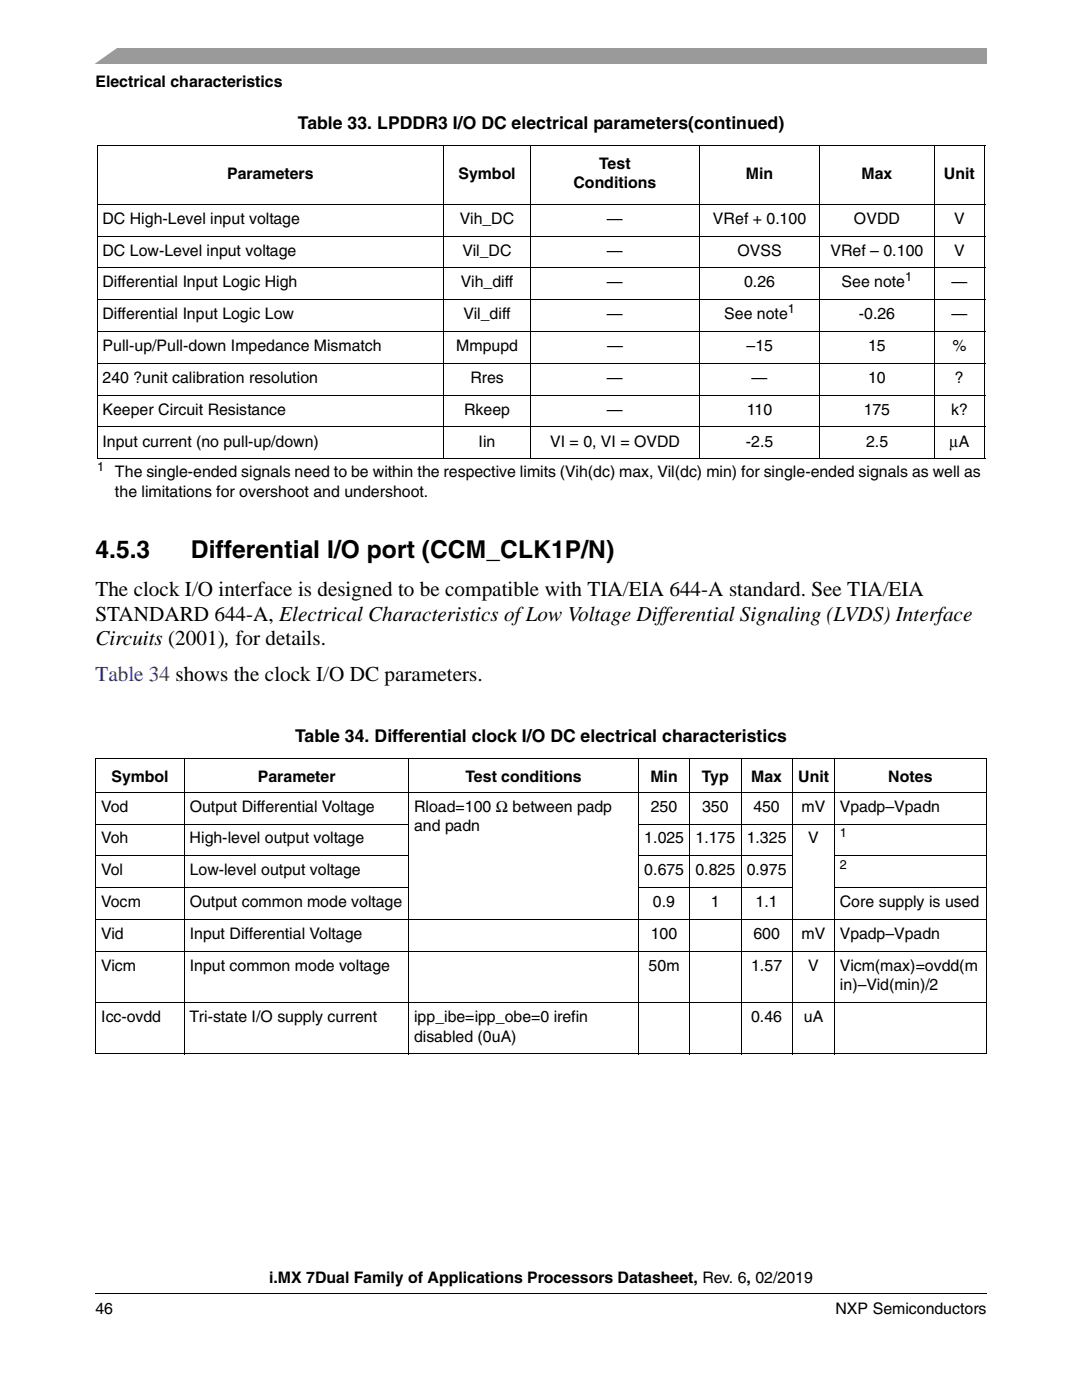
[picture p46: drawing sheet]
<svg xmlns="http://www.w3.org/2000/svg" width="216mm" height="279mm" viewBox="0 0 216 279" stroke-linecap="round" stroke-linejoin="round" font-family="sans-serif">
<defs><g id="words">
<g font-size="4.9">
<text x="19" y="111.3">4.5.3</text>
<text x="38.1" y="111.3">Differential I/O port (CCM_CLK1P/N)</text>
</g>
<g font-size="4.2">
<text x="19" y="118.9">The clock I/O interface is designed to be compatible with TIA/EIA 644-A standard. See TIA/EIA</text>
<text x="19" y="123.9">STANDARD 644-A, Electrical Characteristics of Low Voltage Differential Signaling (LVDS) Interface</text>
<text x="19" y="128.8">Circuits (2001), for details.</text>
</g>
<text font-size="4.2" fill="#0000c2" x="19.1" y="135.8">Table 34 shows the clock I/O DC parameters.</text>
<g font-size="3.5">
<text x="59.4" y="25.8">Table 33. LPDDR3 I/O DC electrical parameters(continued)</text>
<text x="58.9" y="148.1">Table 34. Differential clock I/O DC electrical characteristics</text>
</g>
<g font-size="3.2">
<text x="19" y="17.4">Electrical characteristics</text>
<text x="45.3" y="35.6">Parameters</text>
<text x="91.5" y="35.6">Symbol</text>
<text x="119.5" y="33.7">Test</text>
<text x="148.8" y="35.6">Min</text>
<text x="171.9" y="35.6">Max</text>
<text x="188.3" y="35.6">Unit</text>
<text x="114.4" y="37.6">Conditions</text>
<text x="20.4" y="44.7">DC High-Level input voltage</text>
<text x="91.8" y="44.7">Vih_DC</text>
<text x="121.1" y="44.7">—</text>
<text x="142.3" y="44.7">VRef + 0.100</text>
<text x="170.4" y="44.7">OVDD</text>
<text x="190.4" y="44.7">V</text>
<text x="20.4" y="51">DC Low-Level input voltage</text>
<text x="92.3" y="51">Vil_DC</text>
<text x="121.1" y="51">—</text>
<text x="147.2" y="51">OVSS</text>
<text x="165.7" y="51">VRef – 0.100</text>
<text x="190.4" y="51">V</text>
<text x="20.4" y="57.4">Differential Input Logic High</text>
<text x="91.9" y="57.4">Vih_diff</text>
<text x="121.1" y="57.4">—</text>
<text x="148.5" y="57.4">0.26</text>
<text x="167.9" y="57.4">See note</text>
<text x="189.9" y="57.4">—</text>
<text x="20.4" y="63.7">Differential Input Logic Low</text>
<text x="92.5" y="63.7">Vil_diff</text>
<text x="121.1" y="63.7">—</text>
<text x="144.5" y="63.7">See note</text>
<text x="171.4" y="63.7">-0.26</text>
<text x="189.9" y="63.7">—</text>
<text x="20.4" y="70.1">Pull-up/Pull-down Impedance Mismatch</text>
<text x="91" y="70.1">Mmpupd</text>
<text x="121.1" y="70.1">—</text>
<text x="148.9" y="70.1">–15</text>
<text x="173.2" y="70.1">15</text>
<text x="190.1" y="70.1">%</text>
<text x="20.4" y="76.4">240 ?unit calibration resolution</text>
<text x="93.9" y="76.4">Rres</text>
<text x="121.1" y="76.4">—</text>
<text x="150" y="76.4">—</text>
<text x="173.2" y="76.4">10</text>
<text x="190.5" y="76.4">?</text>
<text x="20.4" y="82.8">Keeper Circuit Resistance</text>
<text x="92.6" y="82.8">Rkeep</text>
<text x="121.1" y="82.8">—</text>
<text x="149.1" y="82.8">110</text>
<text x="172.3" y="82.8">175</text>
<text x="189.8" y="82.8">k?</text>
<text x="20.4" y="89.1">Input current (no pull-up/down)</text>
<text x="95.5" y="89.1">Iin</text>
<text x="109.8" y="89.1">VI = 0, VI = OVDD</text>
<text x="148.8" y="89.1">-2.5</text>
<text x="172.8" y="89.1">2.5</text>
<text x="189.5" y="89.1">μA</text>
<text x="22.9" y="95.3">The single-ended signals need to be within the respective limits (Vih(dc) max, Vil(dc) min) for single-ended signals as well as</text>
<text x="22.9" y="99.1">the limitations for overshoot and undershoot.</text>
<text x="22.2" y="156">Symbol</text>
<text x="51.4" y="156">Parameter</text>
<text x="92.9" y="156">Test conditions</text>
<text x="129.8" y="156">Min</text>
<text x="140" y="156">Typ</text>
<text x="149.9" y="156">Max</text>
<text x="159.3" y="156">Unit</text>
<text x="177.2" y="156">Notes</text>
<text x="20.2" y="162">Vod</text>
<text x="37.8" y="162">Output Differential Voltage</text>
<text x="82.6" y="162">Rload=100 Ω between padp</text>
<text x="129.9" y="162">250</text>
<text x="140.1" y="162">350</text>
<text x="150.3" y="162">450</text>
<text x="159.9" y="162">mV</text>
<text x="167.6" y="162">Vpadp–Vpadn</text>
<text x="82.6" y="165.9">and padn</text>
<text x="20.2" y="168.3">Voh</text>
<text x="37.8" y="168.3">High-level output voltage</text>
<text x="128.6" y="168.3">1.025</text>
<text x="138.8" y="168.3">1.175</text>
<text x="149" y="168.3">1.325</text>
<text x="161.3" y="168.3">V</text>
<text x="20.2" y="174.7">Vol</text>
<text x="37.8" y="174.7">Low-level output voltage</text>
<text x="128.6" y="174.7">0.675</text>
<text x="138.8" y="174.7">0.825</text>
<text x="149" y="174.7">0.975</text>
<text x="20.2" y="181">Vocm</text>
<text x="37.8" y="181">Output common mode voltage</text>
<text x="130.3" y="181">0.9</text>
<text x="141.8" y="181">1</text>
<text x="150.8" y="181">1.1</text>
<text x="167.6" y="181">Core supply is used</text>
<text x="20.2" y="187.4">Vid</text>
<text x="37.8" y="187.4">Input Differential Voltage</text>
<text x="129.9" y="187.4">100</text>
<text x="150.3" y="187.4">600</text>
<text x="159.9" y="187.4">mV</text>
<text x="167.6" y="187.4">Vpadp–Vpadn</text>
<text x="20.2" y="193.7">Vicm</text>
<text x="37.8" y="193.7">Input common mode voltage</text>
<text x="129.4" y="193.7">50m</text>
<text x="149.9" y="193.7">1.57</text>
<text x="161.3" y="193.7">V</text>
<text x="167.6" y="197.6">in)–Vid(min)/2</text>
<text x="167.6" y="193.7">Vicm(max)=ovdd(m</text>
<text x="20.2" y="204">Icc-ovdd</text>
<text x="37.8" y="204">Tri-state I/O supply current</text>
<text x="82.7" y="204">ipp_ibe=ipp_obe=0 irefin</text>
<text x="149.9" y="204">0.46</text>
<text x="160.4" y="204">uA</text>
<text x="82.6" y="207.9">disabled (0uA)</text>
<text x="53.7" y="256.1">i.MX 7Dual Family of Applications Processors Datasheet, Rev. 6, 02/2019</text>
<text x="19" y="262.3">46</text>
<text x="166.7" y="262.3">NXP Semiconductors</text>
</g>
<g font-size="2.5">
<text x="180.6" y="56.1">1</text>
<text x="157.2" y="62.4">1</text>
<text x="19.4" y="94">1</text>
<text x="167.6" y="167">1</text>
<text x="167.6" y="173.4">2</text>
</g>
</g></defs>
<path d="M19 9.5h177.8v3.2h-177.8z" fill="#9a9a9a"/>
<path d="M17.1 9.2h6.8l-5.4 3.8h-1.4z" fill="#fff"/>
<path d="M19 257.2h177.8v2.3h-177.8z" fill="#fff"/>
<path d="M19 258.1v.1z" fill="#000"/>
<path d="M19 258.1h177.8" fill="none" stroke="#000" stroke-width=".2"/>
<path d="M19.4 91.6h177.1v1.6h-177.1z" fill="#fff"/>
<g fill="none" stroke="#000" stroke-width=".2">
<path d="M19.3 29.1h177.3M19.4 29.2v62.3M88.6 29v62.7M105.8 29v62.7M139.6 29v62.7M163.6 29v62.7M186.4 29v62.7M196.5 29.2v62.3M19.3 40.8h177.3M19.3 47.1h177.3M19.3 53.5h177.3M19.3 59.8h177.3"/>
<path d="M19.3 66.2h177.3M19.3 72.5h177.3M19.3 78.9h177.3M19.3 85.2h177.3M19.3 91.6h177.3M19 151.4h177.8M19 158.1h177.8M19.1 151.5v58.7M36.8 151.3v59.1M81.6 151.3v59.1M127.4 151.3v59.1M137.6 151.3v59.1"/>
<path d="M147.9 151.3v59.1M158.1 151.3v59.1M166.5 151.3v59.1M196.8 151.5v58.7M19 164.5h62.7M19 170.8h62.7M19 177.2h62.7M127.3 164.5h69.5M127.3 170.8h30.9M127.3 177.2h30.9M166.5 170.8h30.3M166.5 177.2h30.3"/>
<path d="M19 183.5h177.8M19 189.9h177.8M19 200.1h177.8M19 210.3h177.8"/>
</g>
<use href="#words"/>
</svg>
